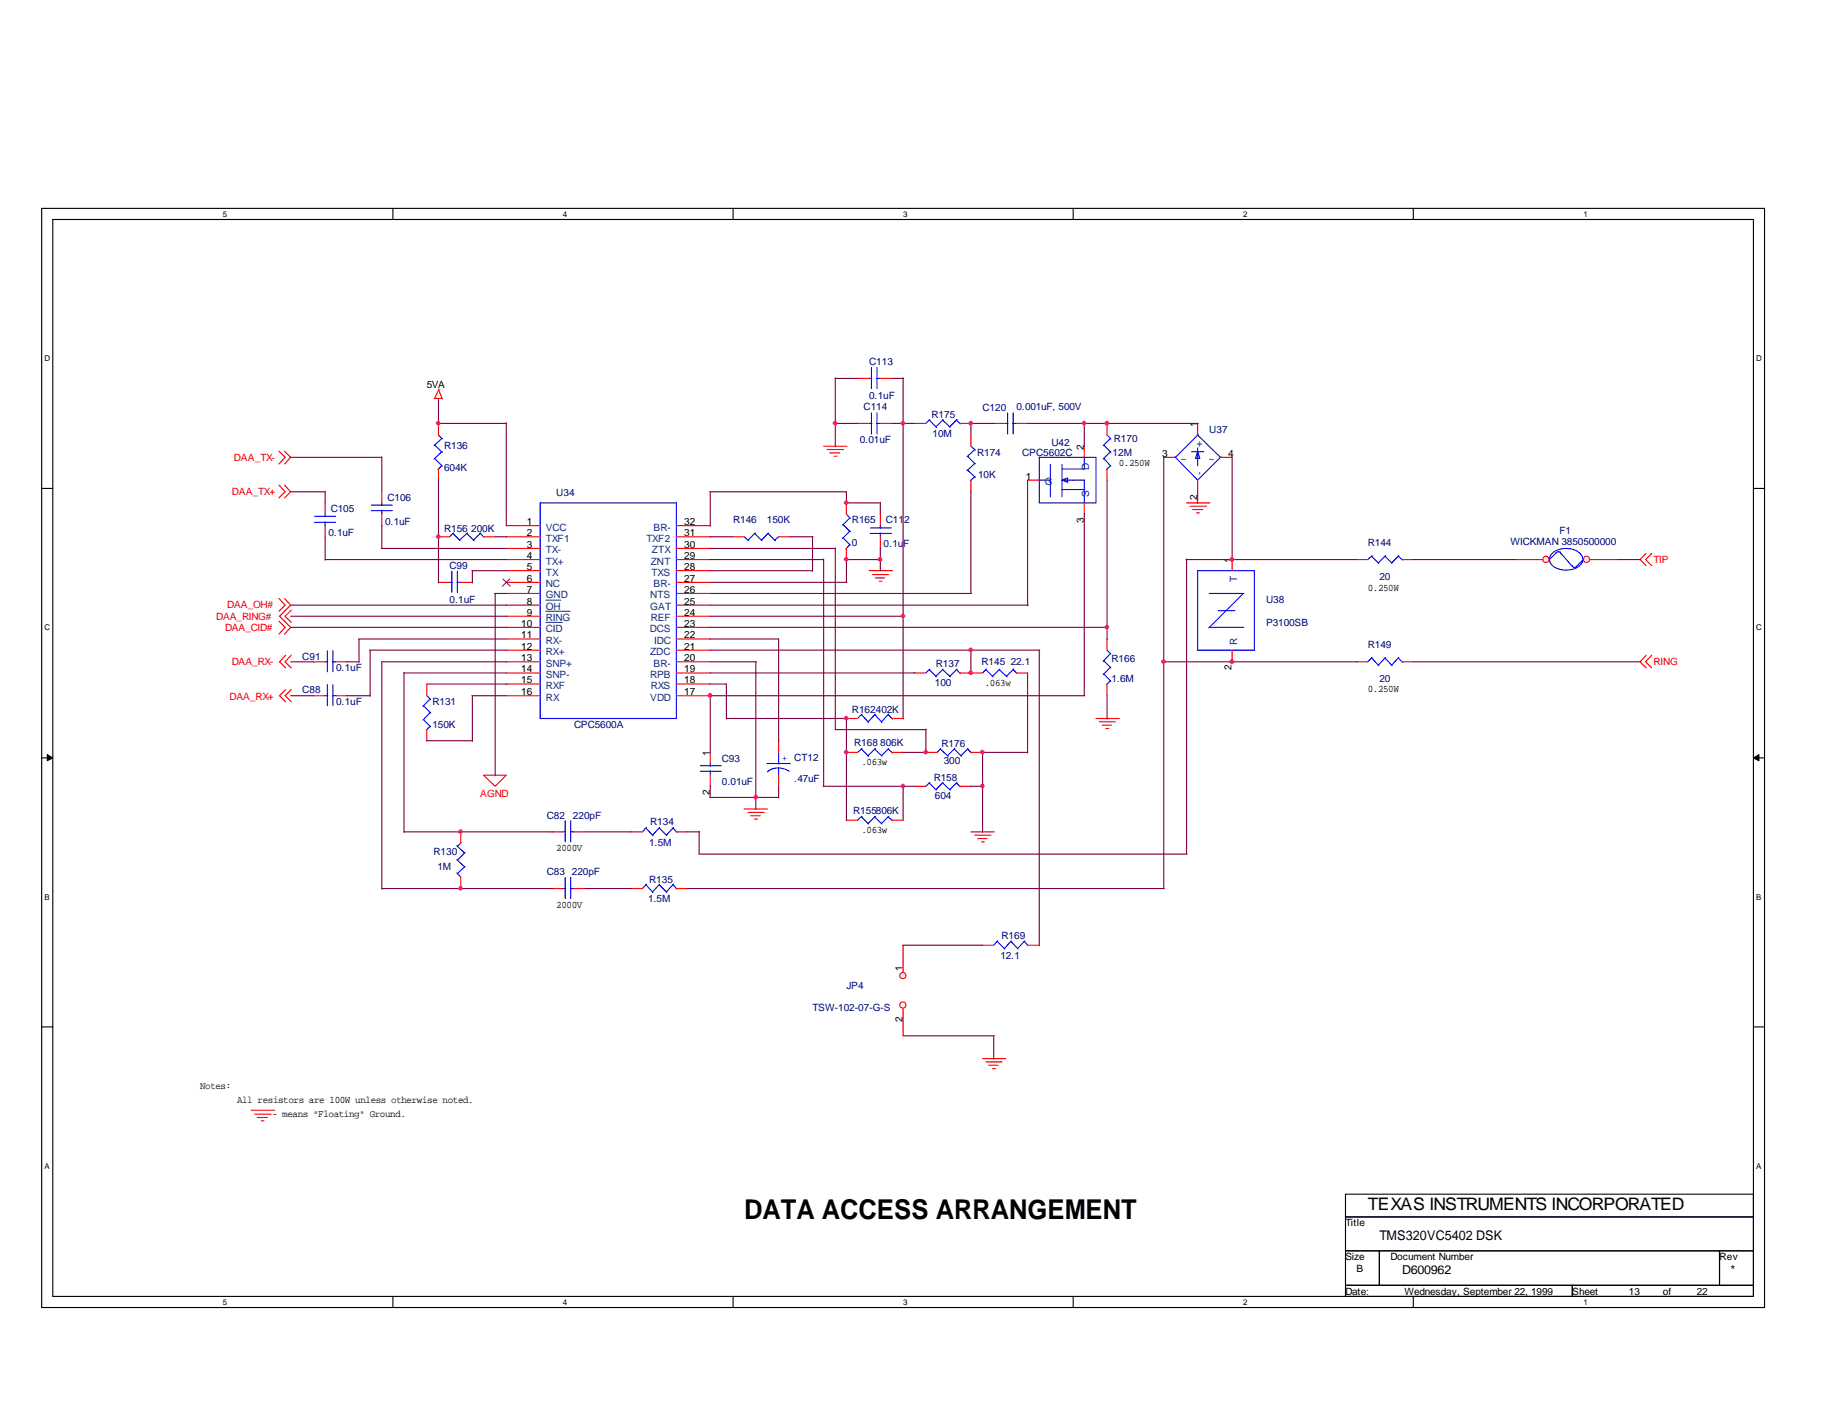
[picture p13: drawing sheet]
<svg xmlns="http://www.w3.org/2000/svg" width="279mm" height="216mm" viewBox="0 0 279 216" stroke-linecap="round" stroke-linejoin="round" font-family="sans-serif">
<defs><g id="words">
<text font-size="4.1" x="113.4" y="185.8">DATA ACCESS ARRANGEMENT</text>
<text font-size="2.6" x="208.4" y="184.3">TEXAS INSTRUMENTS INCORPORATED</text>
<text font-size="2" x="210.1" y="189">TMS320VC5402 DSK</text>
<g font-size="1.9">
<text x="213.6" y="194.1">D600962</text>
<text x="263.7" y="194.1">*</text>
</g>
<g font-size="1.5">
<text x="65" y="59.1">5VA</text>
<text x="182.4" y="65.1" transform="rotate(-90 182.4 65.1)">1</text>
<text x="165.1" y="68.5" transform="rotate(-90 165.1 68.5)">2</text>
<text x="170.4" y="71">0.250W</text>
<text x="177" y="69.6">3</text>
<text x="187.1" y="69.6">4</text>
<text x="156.3" y="73.1">1</text>
<text x="182.4" y="76.2" transform="rotate(-90 182.4 76.2)">2</text>
<text x="80.3" y="80">1</text>
<text x="80.3" y="81.7">2</text>
<text x="80.3" y="83.5">3</text>
<text x="104.2" y="83.5">30</text>
<text x="104.2" y="81.7">31</text>
<text x="104.2" y="80">32</text>
<text x="165.1" y="79.7" transform="rotate(-90 165.1 79.7)">3</text>
<text x="80.3" y="85.2">4</text>
<text x="80.3" y="86.9">5</text>
<text x="80.3" y="88.6">6</text>
<text x="104.2" y="88.6">27</text>
<text x="104.2" y="86.9">28</text>
<text x="104.2" y="85.2">29</text>
<text x="187.6" y="85.8" transform="rotate(-90 187.6 85.8)">1</text>
<text x="79.4" y="95.5">10</text>
<text x="80.3" y="90.3">7</text>
<text x="80.3" y="92.1">8</text>
<text x="80.3" y="93.8">9</text>
<text x="104.2" y="95.5">23</text>
<text x="104.2" y="93.8">24</text>
<text x="104.2" y="92.1">25</text>
<text x="104.2" y="90.3">26</text>
<text x="208.4" y="90">0.250W</text>
<text x="79.4" y="97.3">11</text>
<text x="79.4" y="99">12</text>
<text x="79.4" y="100.8">13</text>
<text x="104.2" y="100.8">20</text>
<text x="104.2" y="99">21</text>
<text x="104.2" y="97.3">22</text>
<text x="79.4" y="102.4">14</text>
<text x="79.4" y="104.1">15</text>
<text x="79.4" y="105.9">16</text>
<text x="104.2" y="105.9">17</text>
<text x="104.2" y="104.1">18</text>
<text x="104.2" y="102.4">19</text>
<text x="150" y="104.5">.063w</text>
<text x="187.6" y="102.1" transform="rotate(-90 187.6 102.1)">2</text>
<text x="208.4" y="105.5">0.250W</text>
<text x="108.1" y="115.1" transform="rotate(-90 108.1 115.1)">1</text>
<text x="131.2" y="116.6">.063w</text>
<text x="108.1" y="121.2" transform="rotate(-90 108.1 121.2)">2</text>
<text x="84.7" y="129.7">2000V</text>
<text x="131.2" y="126.9">.063w</text>
<text x="84.7" y="138.3">2000V</text>
<text x="137.5" y="148" transform="rotate(-90 137.5 148)">1</text>
<text x="137.5" y="155.7" transform="rotate(-90 137.5 155.7)">2</text>
<text x="30.5" y="165.9">Notes:</text>
<text x="36.1" y="168.1">All resistors are 100W unless otherwise noted.</text>
<text x="41.4" y="170.2">- means &quot;Floating&quot; Ground.</text>
<text x="205" y="186.9">Title</text>
<text x="205" y="197.3">Date:</text>
<text x="205" y="192">Size</text>
<text x="206.7" y="193.8">B</text>
<text x="211.8" y="192">Document Number</text>
<text x="214" y="197.3">Wednesday, September 22, 1999</text>
<text x="239.5" y="197.3">Sheet</text>
<text x="248.2" y="197.3">13</text>
<text x="253.3" y="197.3">of</text>
<text x="258.5" y="197.3">22</text>
<text x="262" y="192">Rev</text>
</g>
<g font-size="1.5" fill="#000080">
<text x="132.4" y="55.6">C113</text>
<text x="131.6" y="62.5">C114</text>
<text x="132.4" y="60.8">0.1uF</text>
<text x="141.9" y="63.8">R175</text>
<text x="149.7" y="62.7">C120</text>
<text x="154.9" y="62.5">0.001uF, 500V</text>
<text x="184.2" y="66">U37</text>
<text x="67.6" y="68.4">R136</text>
<text x="67.6" y="71.7">604K</text>
<text x="131" y="67.6">0.01uF</text>
<text x="142.1" y="66.6">10M</text>
<text x="148.8" y="69.4">R174</text>
<text x="155.7" y="69.4">CPC5602C</text>
<text x="160.2" y="67.9">U42</text>
<text x="169.5" y="69.4">12M</text>
<text x="169.7" y="67.4">R170</text>
<text x="59" y="76.4">C106</text>
<text x="84.8" y="75.6">U34</text>
<text x="149" y="72.9">10K</text>
<text x="50" y="81.7">0.1uF</text>
<text x="50.4" y="78.1">C105</text>
<text x="58.7" y="79.9">0.1uF</text>
<text x="67.6" y="81">R156</text>
<text x="71.8" y="81">200K</text>
<text x="111.7" y="79.8">R146</text>
<text x="116.8" y="79.8">150K</text>
<text x="129.8" y="79.8">R165</text>
<text x="129.8" y="83.2">0</text>
<text x="134.6" y="83.4">0.1uF</text>
<text x="135" y="79.8">C112</text>
<text x="208.4" y="83.2">R144</text>
<text x="230.1" y="83.1">WICKMAN 3850500000</text>
<text x="237.6" y="81.4">F1</text>
<text x="68.5" y="86.7">C99</text>
<text x="210.1" y="88.4">20</text>
<text x="68.5" y="91.9">0.1uF</text>
<text x="192.9" y="91.9">U38</text>
<text x="192.9" y="95.3">P3100SB</text>
<text x="46.1" y="100.5">C91</text>
<text x="142.6" y="101.7">R137</text>
<text x="149.5" y="101.3">R145</text>
<text x="154" y="101.3">22.1</text>
<text x="169.3" y="100.8">R166</text>
<text x="208.4" y="98.8">R149</text>
<text x="46.1" y="105.7">C88</text>
<text x="51.2" y="102.3">0.1uF</text>
<text x="51.2" y="107.4">0.1uF</text>
<text x="65.9" y="107.4">R131</text>
<text x="142.4" y="104.5">100</text>
<text x="169.3" y="104">1.6M</text>
<text x="210.1" y="104">20</text>
<text x="65.9" y="110.9">150K</text>
<text x="87.5" y="110.9">CPC5600A</text>
<text x="129.8" y="108.6">R162402K</text>
<text x="130.1" y="113.6">R168</text>
<text x="134.1" y="113.6">806K</text>
<text x="143.4" y="113.8">R176</text>
<text x="110" y="116.1">C93</text>
<text x="110" y="119.5">0.01uF</text>
<text x="121" y="115.9">CT12</text>
<text x="121" y="119.2">.47uF</text>
<text x="142.2" y="119">R158</text>
<text x="143.8" y="116.4">300</text>
<text x="83.3" y="124.7">C82</text>
<text x="87.3" y="124.7">220pF</text>
<text x="99.1" y="125.7">R134</text>
<text x="130" y="124">R155806K</text>
<text x="142.4" y="121.8">604</text>
<text x="66" y="130.2">R130</text>
<text x="98.9" y="128.9">1.5M</text>
<text x="66.6" y="132.5">1M</text>
<text x="83.3" y="133.3">C83</text>
<text x="87.1" y="133.3">220pF</text>
<text x="98.7" y="137.5">1.5M</text>
<text x="98.9" y="134.5">R135</text>
<text x="152.6" y="143">R169</text>
<text x="152.4" y="146.1">12.1</text>
<text x="123.8" y="154.1">TSW-102-07-G-S</text>
<text x="128.9" y="150.6">JP4</text>
</g>
<g font-size="1.5" fill="#f00">
<text x="35.6" y="70.3">DAA_TX-</text>
<text x="35.3" y="75.4">DAA_TX+</text>
<text x="251.9" y="85.9">TIP</text>
<text x="32.9" y="94.5">DAA_RING#</text>
<text x="34.6" y="92.7">DAA_OH#</text>
<text x="34.3" y="96.2">DAA_CID#</text>
<text x="35.3" y="101.3">DAA_RX-</text>
<text x="251.9" y="101.3">RING</text>
<text x="35" y="106.6">DAA_RX+</text>
<text x="73.2" y="121.4">AGND</text>
</g>
<g font-size="1.5" fill="#004080">
<text x="165.9" y="71.6" transform="rotate(-90 165.9 71.6)">D</text>
<text x="179.9" y="70.4">~</text>
<text x="183.2" y="68.1" transform="rotate(-90 183.2 68.1)">+</text>
<text x="184.2" y="70.4">~</text>
<text x="159.2" y="73.9">G</text>
<text x="165.9" y="75.8" transform="rotate(-90 165.9 75.8)">S</text>
<text x="183.2" y="72.3" transform="rotate(-90 183.2 72.3)">-</text>
<text x="83.1" y="80.9">VCC</text>
<text x="83.1" y="82.5">TXF1</text>
<text x="98.5" y="82.5">TXF2</text>
<text x="99.6" y="80.9">BR-</text>
<text x="83.1" y="84.3">TX-</text>
<text x="83.1" y="86">TX+</text>
<text x="83.1" y="87.7">TX</text>
<text x="83.1" y="89.5">NC</text>
<text x="99.1" y="86">ZNT</text>
<text x="99.2" y="87.7">TXS</text>
<text x="99.3" y="84.3">ZTX</text>
<text x="99.6" y="89.5">BR-</text>
<text x="188.5" y="88.7" transform="rotate(-90 188.5 88.7)">T</text>
<text x="83.1" y="91.2">GND</text>
<text x="83.1" y="93">OH</text>
<text x="83.1" y="94.7">RING</text>
<text x="99.1" y="93">GAT</text>
<text x="99.1" y="91.2">NTS</text>
<text x="99.1" y="94.7">REF</text>
<text x="83.1" y="96.4">CID</text>
<text x="83.1" y="98.1">RX-</text>
<text x="83.1" y="99.8">RX+</text>
<text x="83.1" y="101.6">SNP+</text>
<text x="99" y="96.4">DCS</text>
<text x="99.1" y="99.8">ZDC</text>
<text x="99.6" y="101.6">BR-</text>
<text x="99.7" y="98.1">IDC</text>
<text x="188.5" y="98.2" transform="rotate(-90 188.5 98.2)">R</text>
<text x="83.1" y="103.3">SNP-</text>
<text x="83.1" y="105">RXF</text>
<text x="83.1" y="106.8">RX</text>
<text x="99.1" y="106.8">VDD</text>
<text x="99.1" y="103.3">RPB</text>
<text x="99.1" y="105">RXS</text>
</g>
<text font-size="1.5" fill="#00f" x="119.1" y="115.9">+</text>
<g font-size="1.2">
<text x="34" y="33">5</text>
<text x="85.8" y="33">4</text>
<text x="137.6" y="33">3</text>
<text x="189.4" y="33">2</text>
<text x="241.2" y="33">1</text>
<text x="6.8" y="55">D</text>
<text x="267.5" y="55">D</text>
<text x="6.8" y="96">C</text>
<text x="267.5" y="96">C</text>
<text x="6.8" y="137.1">B</text>
<text x="267.5" y="137.1">B</text>
<text x="6.8" y="178.1">A</text>
<text x="267.5" y="178.1">A</text>
<text x="34" y="198.8">5</text>
<text x="85.8" y="198.8">4</text>
<text x="137.6" y="198.8">3</text>
<text x="189.4" y="198.8">2</text>
<text x="241.2" y="198.8">1</text>
</g>
</g></defs>
<g fill="none" stroke="#000" stroke-width=".17">
<path d="M6.3 31.8h262.5v167.4h-262.5zM8 33.4h259.1v164.1h-259.1zM59.9 31.8v1.6M111.7 31.8v1.6M163.5 31.8v1.6M215.3 31.8v1.6M6.3 74.4h1.7M267.1 74.4h1.7M6.3 115.5h1.7M267.1 115.5h1.7M6.3 156.5h1.7M267.1 156.5h1.7"/>
<path d="M59.9 197.5v1.7M111.7 197.5v1.7M163.5 197.5v1.7M205 185.4h62.1M205 190.6h62.1M205 195.8h62.1M210.1 190.6v5.2M215.3 197.5v1.7M239.5 195.8v1.7M262 190.6v5.2M267.1 181.9h-62.1v15.6"/>
</g>
<g fill="#000" stroke="#000" stroke-width=".15">
<path d="M7.2 115l.8 .5-.8 .4z" fill-rule="evenodd"/>
<path d="M267.1 115.5l.9-.5v.9z" fill-rule="evenodd"/>
</g>
<g fill="none" stroke="#f00" stroke-width=".17">
<path d="M66.8 59.4l.6 1.4M66.9 59.3l-.7 1.4M130.6 57.7h1.8M134.1 57.7h1.8M42.5 68.7l.9 1-.9 1M42.5 73.9l.9 1-.9 1M43.3 68.7l1 1-1 1M43.3 73.9l1 1-1 1M49.5 76.6v1.7M58.2 74.9v1.7M58.2 78.3v1.8M66.1 60.7h1.2"/>
<path d="M66.8 60.7v.4M66.8 64.5v1.8M66.8 71.5v1.7M125.5 68h3.5M126 68.5h2.5M126.4 69h1.5M127.1 69.5h.4M128.9 76.6v1.7M130.6 64.5h1.8M134.1 64.5h1.8M134.1 78.3v1.8M139.3 64.5h1.8"/>
<path d="M146.2 64.5h1.7M147.9 66.3v1.7M147.9 73.2v1.7M151.4 64.5h1.8M154.9 64.5h1.6M156.5 73.2h1.8M165.2 68v1.7M165.2 76.6v1.7M168.7 64.5v1.8M168.7 71.5v1.7M177.3 69.7h1.8M180.8 76.6h3.5"/>
<path d="M181.3 77.1h2.5M181.7 77.6h1.5M182.3 78.1h.4M182.5 64.5v1.8M182.5 73.2v1.7M185.9 69.7h1.8M42.5 91.2l.9 1-.9 .9M42.5 94.7l.9 .9-.9 1M43.3 91.2l1 1-1.7 1.7 1.7 1.7-1 1M43.5 99.8l-.9 1 .9 1M44.4 99.8l-1 1 1 1M44.4 93l-1 .9 1 .9"/>
<path d="M49.5 80.1v1.7M66.8 81.8h1.7M66.8 88.7h1.7M70.2 88.7h1.8M73.7 81.8h1.7M77.1 87h5.2M77.1 81.8h5.2M77.1 88.7h5.2M77.1 85.3h5.2M77.1 80.1h5.2M77.1 83.6h5.2M77.1 90.4h5.2"/>
<path d="M77.1 92.2h5.2M77.1 93.9h5.2M77.1 95.6h5.2M77.1 97.4h5.2M77.1 99.1h5.2M103 87h5.2M103 81.8h5.2M103 88.7h5.2M103 85.3h5.2M103 80.1h5.2M103 83.6h5.2M103 90.4h5.2"/>
<path d="M103 92.2h5.2M103 93.9h5.2M103 95.6h5.2M103 97.4h5.2M103 99.1h5.2M111.7 81.8h1.7M118.6 81.8h1.7M128.9 83.6v1.7M132.4 87h3.6M132.9 87.5h2.5M133.3 88.1h1.5M133.9 88.6h.5"/>
<path d="M134.1 81.8v1.8M168.7 97.4v1.7M187.7 85.3v1.7M187.7 99.1v1.7M206.7 85.3h1.7M213.6 85.3h1.7M230.9 85.3h4.1M242.2 85.3h4.2M250.8 99.8l-.9 1 .9 1M250.8 84.3l-.9 1 .9 .9M251.6 99.8l-.9 1 .9 1M251.6 84.3l-.9 1 .9 .9"/>
<path d="M43.5 105.1l-.9 .9 .9 .9M44.4 105.1l-1 .9 1 .9M47.8 100.8h1.7M47.8 106h1.7M51.2 100.8h1.7M51.2 106h1.7M65 104.2v1.8M65 111.2v1.7M73.7 118.1h3.4l-1.7 1.7zM77.1 100.8h5.2M77.1 106h5.2M77.1 102.5h5.2"/>
<path d="M77.1 104.2h5.2M103 100.8h5.2M103 106h5.2M103 102.5h5.2M103 104.2h5.2M108.2 114.6v1.7M108.2 118.1v1.7M118.6 112.9v1.7M118.6 118.1v1.7M128.9 109.5h1.7M128.9 114.6h1.7M135.9 109.5h1.7"/>
<path d="M135.9 114.6h1.7M139.3 119.8h1.8M139.3 102.5h1.8M141.1 114.6h1.6M146.2 119.8h1.7M146.2 102.5h3.5M147.9 114.6h1.8M154.9 102.5h1.6M167 109.5h3.5M167.5 110h2.4M167.9 110.5h1.4M168.5 111h.4"/>
<path d="M168.7 104.2v1.8M206.7 100.8h1.7M213.6 100.8h1.7M70.2 126.7v1.7M70.2 133.6v1.8M84.1 126.7h1.7M84.1 135.4h1.7M87.5 126.7h1.7M87.5 135.4h1.7M96.1 126.7h1.8M96.1 135.4h1.8M103 126.7h1.7"/>
<path d="M103 135.4h1.7M113.4 123.3h3.5M114 123.8h2.4M114.4 124.3h1.4M115 124.8h.4M128.9 125h1.7M135.9 125h1.7M147.9 126.7h3.6M148.5 127.3h2.5M148.9 127.8h1.5M149.5 128.3h.4M137.6 144v4.2"/>
<path d="M137.6 153.7v4.1M149.7 144h1.7M156.5 144h1.8M38.3 169.2h3.5M38.8 169.8h2.5M39.2 170.3h1.5M39.8 170.8h.4M149.7 161.3h3.5M150.2 161.8h2.5M150.6 162.3h1.5M151.2 162.8h.4"/>
<circle cx="235.5" cy="85.2" r=".47"/>
<circle cx="241.7" cy="85.2" r=".47"/>
<circle cx="137.5" cy="153.1" r=".47"/>
<circle cx="137.5" cy="148.6" r=".47"/>
</g>
<g fill="none" stroke="#00f" stroke-width=".17">
<path d="M132.4 57.7h.4M132.8 56v3.2M133.5 57.7h.6M133.6 56v3.2M47.9 79.6h3.2M47.9 78.7h3.2M49.5 78.3v.4M49.5 79.5v.6M56.6 77.8h3.2M56.6 77h3.2M58.2 76.6v.4M58.2 77.7v.6"/>
<path d="M66.2 67.8l1.2 1.1M66.2 69.8l1.2 1.2M66.8 66.3l.6 .6M67.3 66.8l-1.2 1.1M67.3 68.8l-1.2 1.1M67.3 71l-.6 .5M82.3 76.6h20.7v32.9h-20.7zM128.4 79.9l1.1 1.1M128.9 78.3l.6 .7M129.5 78.9l-1.1 1.1M132.4 64.5h.4M132.8 62.9v3.2"/>
<path d="M133.5 64.5h.6M133.6 62.9v3.2M141.6 64l1.1 1.1M141.6 63.9l-.5 .6M143.6 64l1.2 1.1M143.7 63.9l-1.1 1.1M145.7 64l.6 .6M145.8 63.9l-1.1 1.1M147.4 69.5l1.2 1.2M147.4 71.6l1.2 1.1M147.9 68l.7 .6M148.5 68.5l-1.2 1.1"/>
<path d="M148.5 70.6l-1.2 1.1M148.5 72.6l-.7 .6M153.2 64.5h.4M153.5 62.9v3.2M154.3 64.5h.6M154.3 62.9v3.2M158.2 73.2h1.8M158.3 69.7h8.7v6.9h-8.7zM160 70.8v4.9M161.8 73.2l.8 .3v-.7l-.8 .4h1.7M161.8 70.8v4.9M161.8 71.5h3.5"/>
<path d="M161.8 74.6h3.5M163.4 73.2h1.8v3.5M165.2 69.6v1.9M168.1 67.8l1.1 1.1M168.1 69.8l1.1 1.2M168.7 66.3l.5 .6M169.2 71l-.6 .5M169.2 66.8l-1.1 1.1M169.2 68.8l-1.1 1.1M179 69.6l3.5 3.6 3.5-3.6M181.5 68.8h1.9M182.4 66.2l3.5 3.5"/>
<path d="M182.5 68.2v.6l-.4 1h.7l-.3-1v2.2M182.5 66.2l-3.4 3.5M49.9 99.1v3.3M50.7 99.1v3.3M68.5 88.7h.4M68.8 87v3.3M69 81.3l1.1 1.1M69.1 81.2l-.6 .6M69.6 88.7h.6M69.7 87v3.3M71.1 81.3l1.1 1.1M71.2 81.2l-1.2 1.1"/>
<path d="M73.2 81.3l.5 .6M73.2 81.2l-1.1 1.1M113.4 81.8l.6 .6M115 81.3l1.1 1.1M115.1 81.2l-1.1 1.1M117 81.3l1.1 1.1M117.1 81.2l-1.1 1.1M118.7 81.7l-.7 .6M128.4 82l1.1 1.1M129.5 80.9l-1.1 1.1M129.5 83l-.6 .7M132.6 81.3h3.2"/>
<path d="M132.6 80.4h3.2M134.1 80.1v.4M134.1 81.2v.6M168.7 99.1l.5 .6M169.2 99.6l-1.1 1.2M182.5 87h8.6v12.1h-8.6zM184.2 90.4h5.3M184.2 95.6h5.3M185.6 93h2.5M189.4 90.4l-5.3 5.3M209 84.8l1.1 1.1M209 84.7l-.6 .6"/>
<path d="M211 84.8l1.1 1.1M211.1 84.7l-1.1 1.1M213 84.8l.7 .5M213.1 84.7l-1.1 1.1M236.4 84.4a3.3 3.3 0 0 1 4.4 0 1.23 1.23 0 0 1-.4 2 3.2 3.2 0 0 1-4.3-.7v-.4v-.5zM237.2 84.2l-1.1 1.1M237.7 84.2l1.8 2.1M237.7 84.2a.52 .52 0 0 0-.6 0M241.3 85.2l-1.2 1.2h-.3l-.3-.2M49.5 100.8h.5M49.5 106h.5M49.9 104.3v3.2"/>
<path d="M50.6 100.8h.6M50.6 106h.6M50.7 104.3v3.2M64.5 107.5l1.1 1.1M64.5 109.6l1.1 1.1M65 106l.6 .6M65.5 106.5l-1.1 1.1M65.5 108.5l-1.1 1.2M65.5 110.7l-.6 .6M106.7 117.5h3.2M106.7 116.7h3.2M108.2 116.3v.5"/>
<path d="M108.2 117.4v.7M116.8 116.3h3.6M118.6 117a2.99 2.99 0 0 1 1.6 .5M118.6 117h-.4a2.11 2.11 0 0 0-1.3 .6M118.6 114.6v1.8M118.6 117v1.2M131.2 108.9l1.1 1.2M131.2 114.1l1.1 1.1M131.3 108.8l-.7 .7M131.3 114l-.7 .6M133.3 108.9l1.1 1.2M133.3 114.1l1.1 1.1"/>
<path d="M133.3 108.8l-1.1 1.2M133.3 114l-1.1 1.1M135.3 108.9l.7 .7M135.3 114.1l.7 .6M135.4 108.8l-1.1 1.2M135.4 114l-1.1 1.1M141.6 119.3l1.1 1.1M141.6 102l1.1 1.1M141.6 119.2l-.5 .6M141.6 101.9l-.5 .6M143.3 114.1l1.1 1.1M143.3 114l-.6 .6"/>
<path d="M143.6 119.3l1.2 1.1M143.6 102l1.2 1.1M143.7 119.2l-1.1 1.1M143.7 101.9l-1.1 1.1M145.4 114.1l1.1 1.1M145.5 114l-1.1 1.1M145.7 119.3l.6 .6M145.7 102l.6 .6M145.8 119.2l-1.1 1.1M145.8 101.9l-1.1 1.1M147.4 114.1l.6 .6M147.5 114l-1.1 1.1"/>
<path d="M150.2 102l1.1 1.1M150.3 101.9l-.6 .6M152.2 102l1.2 1.1M152.3 101.9l-1.1 1.1M154.3 102l.6 .6M154.4 101.9l-1.1 1.1M168.1 100.7l1.1 1.1M168.1 102.7l1.1 1.1M169.2 101.7l-1.1 1.1M169.2 103.7l-.6 .6M209 100.2l1.1 1.2M209 100.2l-.6 .6"/>
<path d="M211 100.2l1.1 1.2M211.1 100.2l-1.1 1.1M213 100.2l.7 .7M213.1 100.2l-1.1 1.1M69.6 133l.6 .6M69.6 131l1.2 1.1M69.6 128.9l1.2 1.1M70.3 128.4l-.6 .5M70.9 129.9l-1.2 1.2M70.9 132l-1.2 1.1M85.8 126.7h.4M85.8 135.4h.4"/>
<path d="M86.1 125.1v3.2M86.1 133.7v3.2M86.9 126.7h.6M86.9 135.4h.6M87 125.1v3.2M87 133.7v3.2M98.4 126.2l1.1 1.1M98.4 134.8l1.1 1.2M98.5 126.1l-.6 .6M98.5 134.7l-.6 .7M100.4 126.2l1.2 1.1M100.4 134.8l1.2 1.2"/>
<path d="M100.5 126.1l-1.1 1.2M100.5 134.7l-1.1 1.2M102.5 126.2l.6 .6M102.5 134.8l.6 .7M102.6 126.1l-1.1 1.2M102.6 134.7l-1.1 1.2M131.2 124.5l1.1 1.1M131.3 124.4l-.7 .6M133.3 124.5l1.1 1.1M133.3 124.4l-1.1 1.1M135.3 124.5l.7 .6M135.4 124.4l-1.1 1.1"/>
<path d="M151.9 143.4l1.2 1.2M152 143.3l-.6 .7M154 143.4l1.1 1.2M154.1 143.3l-1.1 1.2M156 143.4l.6 .7M156.1 143.3l-1.1 1.2"/>
</g>
<path d="M83.1 91.4h2.3M83.1 93.1h3.8M83.1 94.8h2.6" fill="none" stroke="#004080" stroke-width=".15"/>
<path d="M76.6 88.2l1.1 1.1M77.6 88.2l-1.1 1.1" fill="none" stroke="#804000" stroke-width=".15"/>
<g fill="none" stroke="#800040" stroke-width=".17">
<path d="M127.3 57.7h3.4M127.3 57.6v10.5M135.9 57.7h1.8M137.6 57.6v52M44.2 74.9h5.3M44.2 69.7h14M49.5 74.8v1.8M58.2 69.6v5.3M66.7 64.5h10.4M66.8 61v3.5M66.8 73.1v15.7M77.1 64.4v15.7"/>
<path d="M108.1 74.9h20.8v1.8M108.2 74.9v5.3M127.2 64.5h3.4M128.9 76.6h5.2M134.1 76.5v1.8M135.9 64.5h3.4M147.9 64.5h3.6M147.9 64.4v1.9M147.9 74.8v15.6M156.5 64.5h26M156.5 73.2v19.1M165.2 64.4v3.6"/>
<path d="M165.2 78.2v27.8M168.7 73.2v24.3M177.3 69.6v65.8M182.5 74.9v1.8M187.7 69.7v15.6M44.3 92.2h32.9M44.3 93.9h32.9M44.3 95.6h32.9M49.5 81.8v3.5M49.5 85.3h27.7M54.6 97.4h22.5M54.7 97.4v3.5"/>
<path d="M56.3 99.1h20.8M56.4 99.1v7M58.1 83.6h19M58.2 80v3.6M71.9 87h5.2M72 87v1.8M75.4 90.4h1.7M75.4 81.8h1.8M75.4 90.4v27.8M108.1 85.3h17.4M108.1 97.4h10.5v15.5M108.1 87h15.7"/>
<path d="M108.1 81.8h3.6M108.1 95.6h60.6M108.1 83.6h19.2M108.2 92.2h48.4M108.2 99.1h50.2M108.2 93.9h29.5M108.2 88.7h20.8M108.2 90.4h39.8M120.3 81.8h3.6M123.8 81.8v5.2M125.5 85.2v34.6M127.3 83.5v27.7h13.8"/>
<path d="M128.9 85.3h5.2M128.9 85.2v3.5M134.1 83.5v3.5M147.9 99v3.5M158.3 99.1v45M180.7 85.3h26M180.8 85.2v44.9M215.2 85.3h15.7M246.4 85.3h3.5M44.3 106h3.5M44.3 100.8h3.5M52.8 106h3.6"/>
<path d="M52.8 100.8h1.9M61.5 102.5h15.6M61.6 102.5v24.3M64.9 112.9h7.1M65 104.2h12.2M71.9 106h5.2M72 106v6.9M77.2 100.8h-19v34.7M108.1 104.2h2.6v5.4M108.2 106h57.1M108.2 100.8h7M108.2 105.9v8.7"/>
<path d="M108.2 119.7v1.8M108.2 102.5h31.2M110.7 109.5h18.3M115.1 100.8v22.6M118.6 119.8v1.8M125.4 119.8h13.9M128.9 109.5v15.6M137.6 119.7v5.3M137.6 114.6h3.5M141.1 111.1v3.5M147.8 119.8h1.9M149.6 114.6h6.9"/>
<path d="M149.7 114.6v12.2M156.5 102.5v12.2M168.7 106v3.6M177.3 100.8h29.5M215.3 100.8h34.6M58.2 135.4h26M61.6 126.7h22.6M89.2 126.7h7M89.2 135.4h7M104.7 126.7h1.9M104.7 135.4h72.7M106.5 126.7v3.4h74.3"/>
<path d="M108.1 121.5h10.5M137.5 144h12.2M137.6 157.8h13.9M151.4 157.8v3.6"/>
</g>
<g fill="#f0f" stroke="#f0f" stroke-width=".17">
<circle cx="168.6" cy="64.5" r=".29"/>
<circle cx="165.1" cy="64.5" r=".29"/>
<circle cx="147.9" cy="64.5" r=".29"/>
<circle cx="66.8" cy="81.7" r=".29"/>
<circle cx="141" cy="114.6" r=".29"/>
<circle cx="66.8" cy="64.5" r=".29"/>
<circle cx="115.1" cy="121.4" r=".29"/>
<circle cx="187.7" cy="85.2" r=".29"/>
<circle cx="149.7" cy="114.6" r=".29"/>
<circle cx="149.7" cy="119.8" r=".29"/>
<circle cx="137.5" cy="119.8" r=".29"/>
<circle cx="137.5" cy="93.8" r=".29"/>
<circle cx="70.2" cy="126.7" r=".29"/>
<circle cx="177.3" cy="100.8" r=".29"/>
<circle cx="187.7" cy="100.8" r=".29"/>
<circle cx="128.9" cy="76.6" r=".29"/>
<circle cx="70.2" cy="135.3" r=".29"/>
<circle cx="147.9" cy="99" r=".29"/>
<circle cx="127.2" cy="64.5" r=".29"/>
<circle cx="134.1" cy="85.2" r=".29"/>
<circle cx="108.2" cy="106" r=".29"/>
<circle cx="128.9" cy="85.2" r=".29"/>
<circle cx="147.9" cy="102.5" r=".29"/>
<circle cx="137.5" cy="64.5" r=".29"/>
<circle cx="128.9" cy="109.4" r=".29"/>
<circle cx="128.9" cy="114.6" r=".29"/>
<circle cx="168.6" cy="95.5" r=".29"/>
</g>
<use href="#words"/>
</svg>
